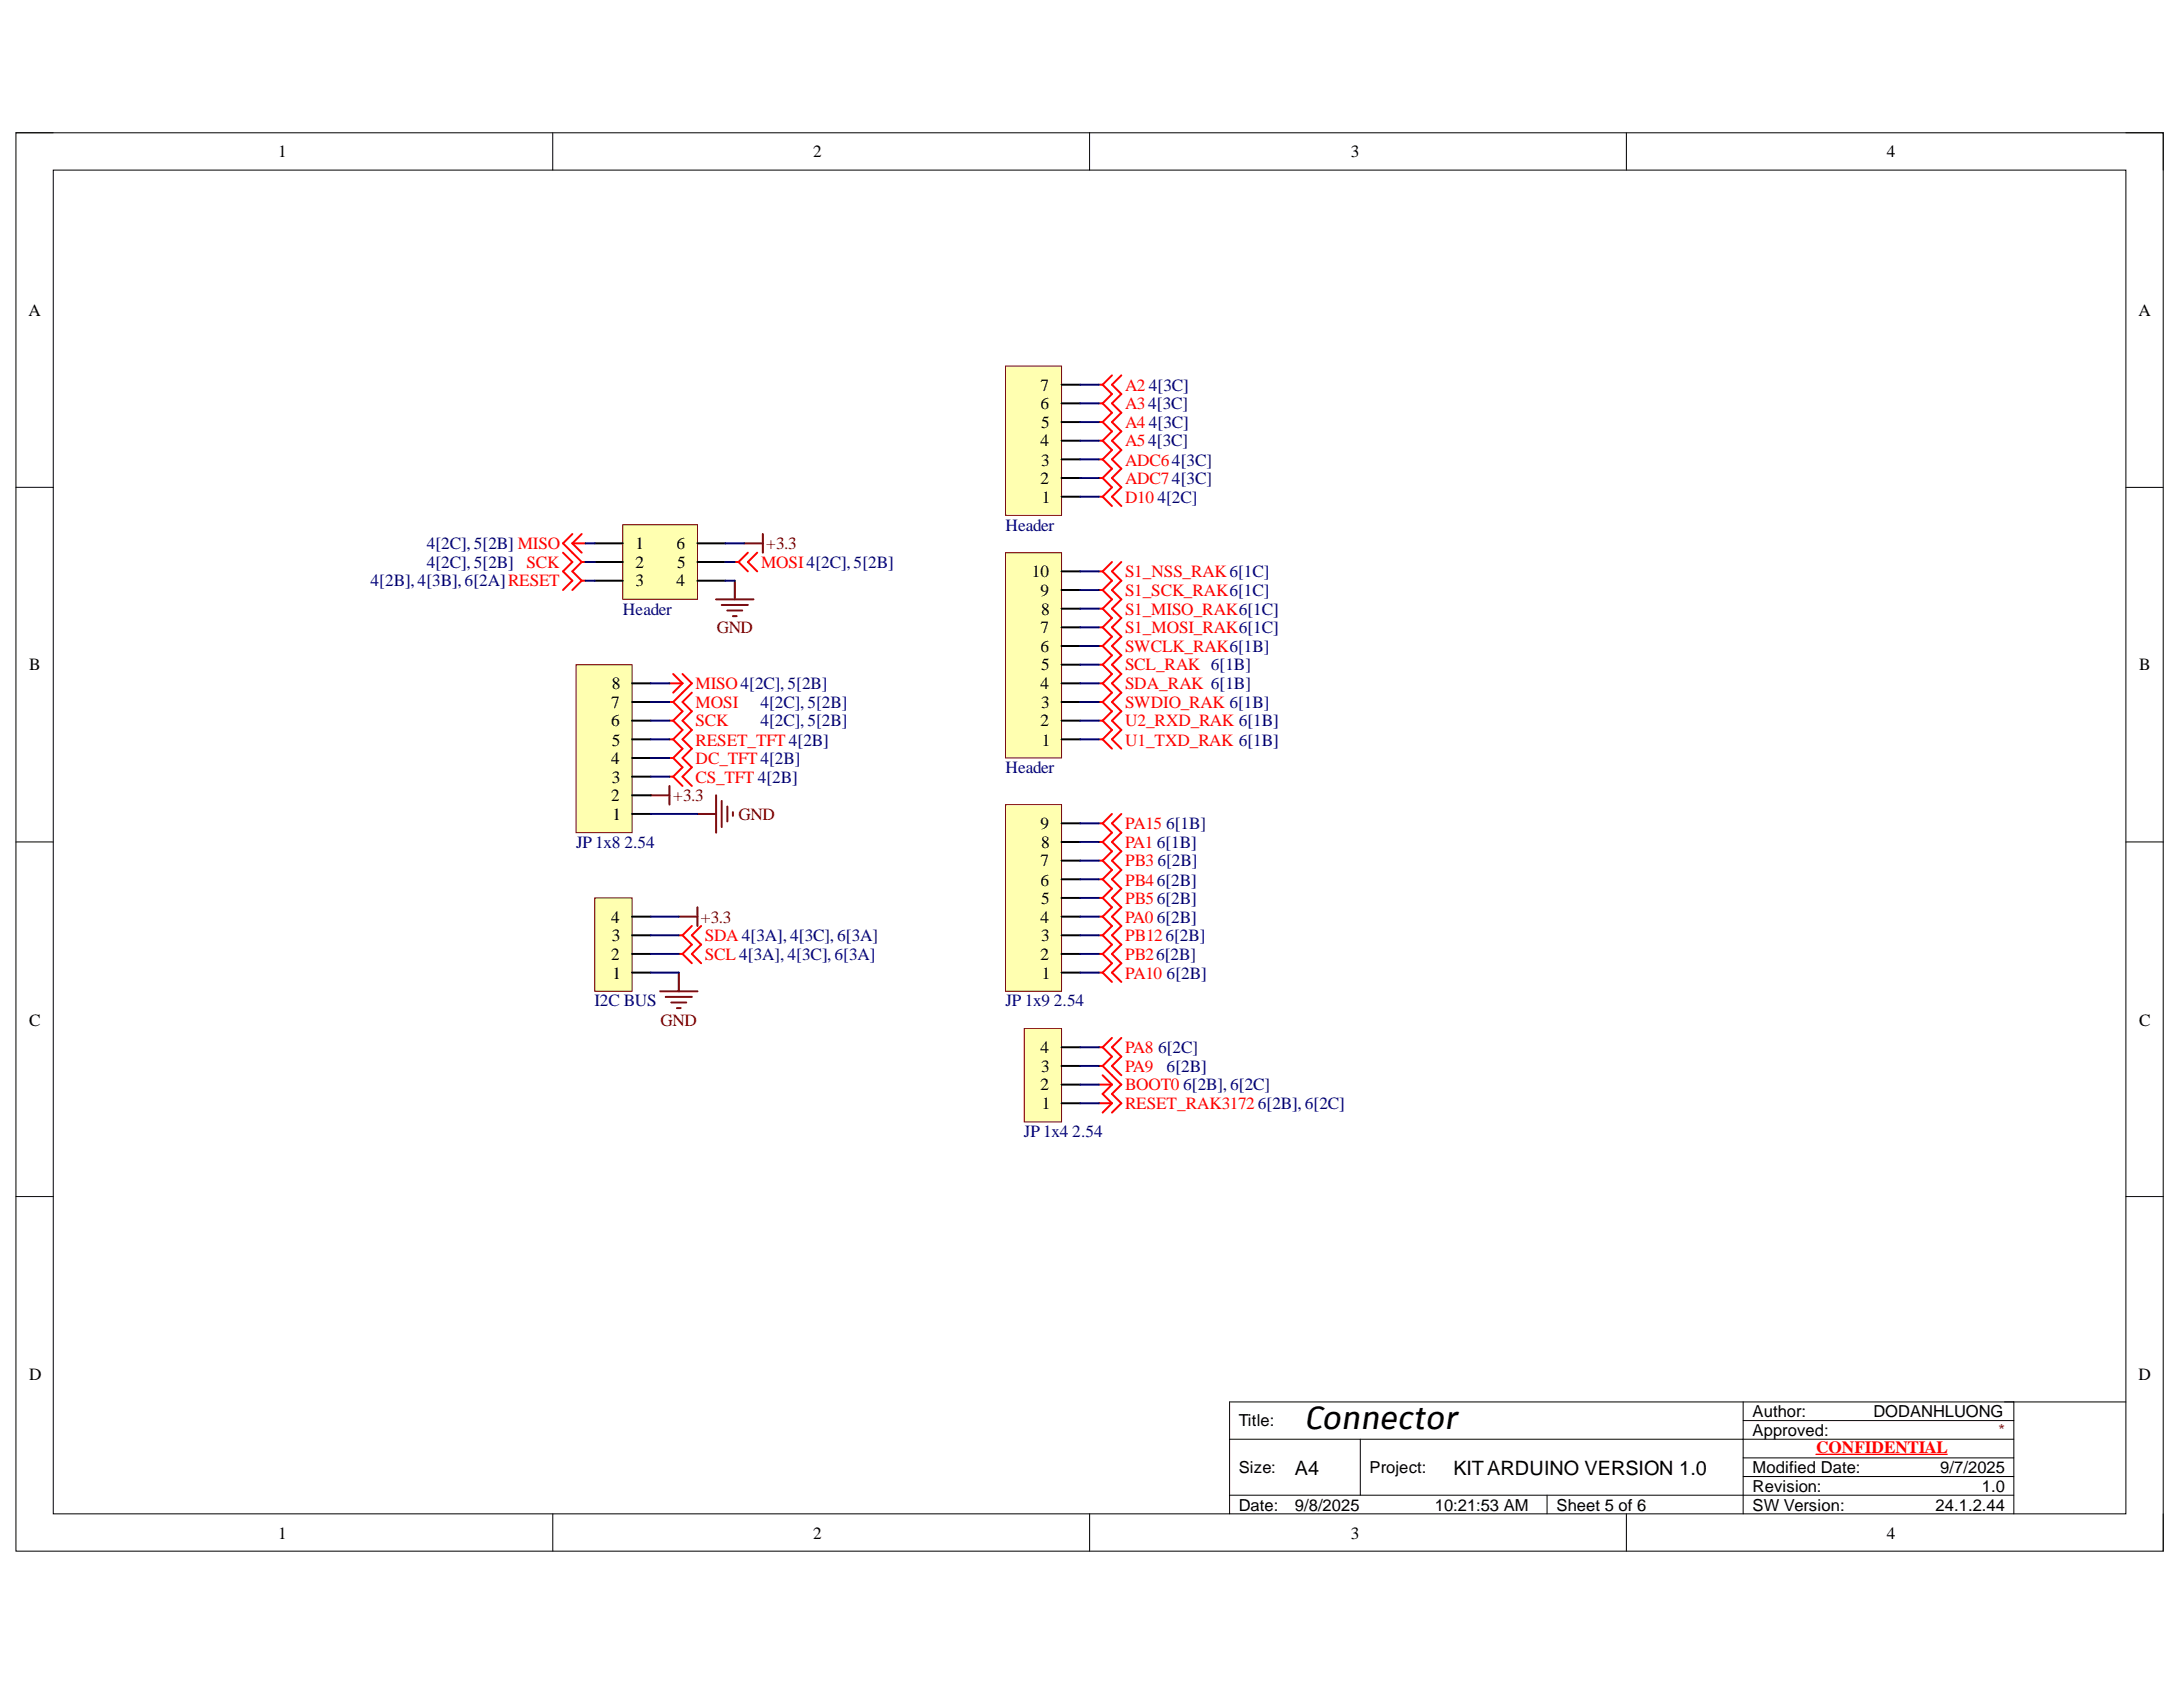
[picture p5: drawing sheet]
<svg xmlns="http://www.w3.org/2000/svg" width="279mm" height="216mm" viewBox="0 0 279 216" stroke-linecap="round" stroke-linejoin="round" font-family="sans-serif">
<defs><g id="words">
<text font-size="4.1" x="166.9" y="182.9">Connector</text>
<g font-size="2.5">
<text x="165.7" y="188.7">A4</text>
<text x="186" y="188.7">KITARDUINO VERSION 1.0</text>
</g>
<g font-size="2.2">
<text x="35.6" y="20.1">1</text>
<text x="104.1" y="20.1">2</text>
<text x="172.9" y="20.1">3</text>
<text x="241.5" y="20.1">4</text>
<text x="3.6" y="40.4">A</text>
<text x="273.7" y="40.4">A</text>
<text x="133.2" y="52.4">6</text>
<text x="133.2" y="50">7</text>
<text x="133.2" y="57.1">4</text>
<text x="133.3" y="59.6">3</text>
<text x="133.3" y="54.8">5</text>
<text x="133.2" y="62">2</text>
<text x="133.3" y="64.3">1</text>
<text x="81.3" y="70.3">1</text>
<text x="86.6" y="70.3">6</text>
<text x="81.3" y="72.7">2</text>
<text x="81.3" y="75.1">3</text>
<text x="86.6" y="75.1">4</text>
<text x="86.7" y="72.7">5</text>
<text x="132.1" y="73.9">10</text>
<text x="133.2" y="76.2">9</text>
<text x="133.2" y="83.4">6</text>
<text x="133.2" y="81.1">7</text>
<text x="133.3" y="78.7">8</text>
<text x="3.7" y="85.8">B</text>
<text x="78.3" y="88.2">8</text>
<text x="133.2" y="88.2">4</text>
<text x="133.3" y="85.8">5</text>
<text x="273.8" y="85.8">B</text>
<text x="78.2" y="93">6</text>
<text x="78.2" y="90.6">7</text>
<text x="78.3" y="95.4">5</text>
<text x="133.2" y="93">2</text>
<text x="133.3" y="90.6">3</text>
<text x="133.3" y="95.4">1</text>
<text x="78.2" y="97.8">4</text>
<text x="78.3" y="100.1">3</text>
<text x="78.2" y="102.5">2</text>
<text x="78.4" y="105">1</text>
<text x="133.2" y="106.1">9</text>
<text x="133.2" y="113.3">6</text>
<text x="133.2" y="110.9">7</text>
<text x="133.3" y="108.5">8</text>
<text x="78.2" y="118.1">4</text>
<text x="133.2" y="118.1">4</text>
<text x="133.3" y="115.7">5</text>
<text x="78.2" y="122.9">2</text>
<text x="78.3" y="120.4">3</text>
<text x="78.4" y="125.2">1</text>
<text x="133.2" y="122.9">2</text>
<text x="133.3" y="120.4">3</text>
<text x="133.3" y="125.2">1</text>
<text x="3.7" y="131.2">C</text>
<text x="273.8" y="131.2">C</text>
<text x="133.2" y="134.8">4</text>
<text x="133.3" y="137.2">3</text>
<text x="133.2" y="139.5">2</text>
<text x="133.3" y="142">1</text>
<text x="3.7" y="176.6">D</text>
<text x="273.7" y="176.6">D</text>
<text x="35.6" y="196.9">1</text>
<text x="104.1" y="196.9">2</text>
<text x="172.9" y="196.9">3</text>
<text x="241.5" y="196.9">4</text>
</g>
<g font-size="2.2" fill="#f00">
<text x="144" y="50">A2</text>
<text x="144" y="52.4">A34[3C]</text>
<text x="144" y="54.8">A4</text>
<text x="144" y="57.1">A54[3C]</text>
<text x="144" y="59.6">ADC64[3C]</text>
<text x="144" y="62">ADC74[3C]</text>
<text x="144" y="64.3">D10</text>
<text x="67.4" y="72.7">SCK</text>
<text x="97.4" y="72.7">MOSI4[2C], 5[2B]</text>
<text x="144" y="76.2">S1_SCK_RAK6[1C]</text>
<text x="144" y="73.9">S1_NSS_RAK6[1C]</text>
<text x="144" y="83.4">SWCLK_RAK6[1B]</text>
<text x="144" y="81.1">S1_MOSI_RAK6[1C]</text>
<text x="144" y="78.7">S1_MISO_RAK6[1C]</text>
<text x="89" y="88.2">MISO4[2C], 5[2B]</text>
<text x="144" y="85.8">SCL_RAK 6[1B]</text>
<text x="144" y="88.2">SDA_RAK 6[1B]</text>
<text x="89" y="95.4">RESET_TFT 4[2B]</text>
<text x="89" y="93">SCK</text>
<text x="89" y="90.6">MOSI</text>
<text x="144" y="95.4">U1_TXD_RAK 6[1B]</text>
<text x="144" y="93">U2_RXD_RAK 6[1B]</text>
<text x="144" y="90.6">SWDIO_RAK 6[1B]</text>
<text x="89" y="100.1">CS_TFT 4[2B]</text>
<text x="89" y="97.8">DC_TFT4[2B]</text>
<text x="144" y="106.1">PA15</text>
<text x="144" y="110.9">PB3</text>
<text x="144" y="113.3">PB46[2B]</text>
<text x="144" y="108.5">PA1</text>
<text x="144" y="115.7">PB56[2B]</text>
<text x="144" y="118.1">PA0</text>
<text x="90.2" y="120.4">SDA 4[3A], 4[3C], 6[3A]</text>
<text x="90.2" y="122.9">SCL 4[3A], 4[3C], 6[3A]</text>
<text x="144" y="120.4">PB126[2B]</text>
<text x="144" y="122.9">PB26[2B]</text>
<text x="144" y="125.2">PA10</text>
<text x="144" y="137.2">PA9</text>
<text x="144" y="134.8">PA8</text>
<text x="144" y="142">RESET_RAK3172</text>
<text x="144" y="139.5">BOOT0</text>
<text x="232.4" y="185.9">CONFIDENTIAL</text>
</g>
<g font-size="2.2" fill="#000080">
<text x="147" y="50">4[3C]</text>
<text x="147" y="54.8">4[3C]</text>
<text x="148.1" y="64.3">4[2C]</text>
<text x="54.6" y="70.3">4[2C], 5[2B] MISO</text>
<text x="128.7" y="68">Header</text>
<text x="47.4" y="75.1">4[2B], 4[3B], 6[2A]RESET</text>
<text x="54.6" y="72.7">4[2C], 5[2B]</text>
<text x="79.7" y="78.7">Header</text>
<text x="97.3" y="93">4[2C], 5[2B]</text>
<text x="97.3" y="90.6">4[2C], 5[2B]</text>
<text x="128.7" y="99">Header</text>
<text x="149.2" y="106.1">6[1B]</text>
<text x="73.7" y="108.5">JP 1x8 2.54</text>
<text x="148.1" y="108.5">6[1B]</text>
<text x="148.1" y="110.9">6[2B]</text>
<text x="148.1" y="118.1">6[2B]</text>
<text x="149.3" y="125.2">6[2B]</text>
<text x="76.1" y="128.8">I2C BUS</text>
<text x="128.7" y="128.8">JP 1x9 2.54</text>
<text x="148.2" y="134.8">6[2C]</text>
<text x="149.3" y="137.2">6[2B]</text>
<text x="151.4" y="139.5">6[2B], 6[2C]</text>
<text x="161" y="142">6[2B], 6[2C]</text>
<text x="131.1" y="145.5">JP 1x4 2.54</text>
</g>
<g font-size="2.2" fill="#800000">
<text x="98.1" y="70.3">+3.3</text>
<text x="91.7" y="81.1">GND</text>
<text x="86.2" y="102.5">+3.3</text>
<text x="94.5" y="105">GND</text>
<text x="89.7" y="118.1">+3.3</text>
<text x="84.6" y="131.2">GND</text>
</g>
<g font-size="2.1">
<text x="158.5" y="182.5">Title:</text>
<text x="224.3" y="181.4">Author:</text>
<text x="224.3" y="183.7">Approved:</text>
<text x="239.8" y="181.4">DODANHLUONG</text>
<text x="158.5" y="188.5">Size:</text>
<text x="175.3" y="188.5">Project:</text>
<text x="224.3" y="190.9">Revision:</text>
<text x="224.3" y="188.5">Modified Date:</text>
<text x="248.3" y="188.5">9/7/2025</text>
<text x="253.7" y="190.9">1.0</text>
<text x="158.5" y="193.4">Date:</text>
<text x="165.7" y="193.4">9/8/2025</text>
<text x="183.6" y="193.4">10:21:53 AM</text>
<text x="199.2" y="193.4">Sheet 5 of 6</text>
<text x="224.3" y="193.4">SW Version:</text>
<text x="247.7" y="193.4">24.1.2.44</text>
</g>
<text font-size="2.1" fill="#85200c" x="255.8" y="183.7">*</text>
</g></defs>
<path d="M2 17h274.9v181.5h-274.9z" fill="none" stroke="#000" stroke-width=".13"/>
<path d="M6.8 21.8h265.3v171.9h-265.3z" fill-rule="evenodd" fill="#fff"/>
<g fill="none" stroke="#000" stroke-width=".13">
<path d="M2 17h4.8M70.7 17v4.8M139.5 17v4.8M208.2 17v4.8M272.1 17h4.8v4.8M6.8 21.8h265.3v171.9h-265.3zM2 62.4h4.8M272.1 62.4h4.8M2 107.8h4.8M272.1 107.8h4.8M2 153.1h4.8M272.1 153.1h4.8"/>
<path d="M223.1 179.4v14.3M257.7 179.4v14.3M272.1 179.4h-114.7v14.3M70.7 193.7v4.8M139.5 193.7v4.8M157.4 184.2h100.3M157.4 191.4h100.3M174.1 184.2v7.2M198 191.4v2.3M208.2 193.7v4.8M223.1 181.8h34.6M223.1 186.6h34.6"/>
<path d="M223.1 189h34.6M276.9 193.7v4.8"/>
</g>
<path d="M232.4 186.1h16.8" fill="none" stroke="#f00" stroke-width=".17"/>
<path d="M79.7 67.1h9.6v9.6h-9.6z" fill-rule="evenodd" fill="#ffffb0"/>
<path d="M79.7 67.1h9.6v9.6h-9.6z" fill="none" stroke="#800000" stroke-width=".13"/>
<path d="M76.1 69.5h3.6M76.1 71.9h3.6M76.1 74.3h3.6M89.3 69.5h3.5M89.3 71.9h3.5M89.3 74.3h3.5" fill="none" stroke="#000" stroke-width=".25"/>
<g fill="none" stroke="#800000" stroke-width=".25">
<path d="M91.7 76.7h4.7M92.4 77.4h3.3M93.1 78.1h1.9M93.8 78.9h.5M94 74.3v2.4M95.2 69.5h2.4M97.6 68.3v2.4M83.3 101.8h2.4M85.7 100.6v2.4M86.9 117.3h2.4M89.3 104.2h2.4M89.3 116.1v2.4"/>
<path d="M91.7 101.8v4.8M92.4 102.5v3.3M93.1 103.2v1.9M93.8 103.9v.5M84.5 126.9h4.8M85.2 127.6h3.3M85.9 128.3h1.9M86.6 129h.5M86.9 124.5v2.4"/>
</g>
<g fill="none" stroke="#f00" stroke-width=".25">
<path d="M140.6 49.2h.5M140.6 51.6h.5M140.6 54h.5M140.6 56.4h.5M140.6 58.8h.5M141.1 49.2l1.2 1.2-1.2 1.2M141.1 51.6l1.2 1.2-1.2 1.2M141.1 54l1.2 1.2-1.2 1.2M141.1 56.4l1.2 1.2-1.2 1.2M141.1 58.8l1.2 1.2-1.2 1.2M142.3 48l-1.2 1.2M143.5 48l-1.2 1.2 1.2 1.2-1.2 1.2 1.2 1.2-1.2 1.2 1.2 1.2-1.2 1.2 1.2 1.2-1.2 1.2 1.2 1.2-1.2 1.2 1.2 1.2"/>
<path d="M72.1 70.7l1.2 1.2-1.2 1.2 1.2 1.2-1.2 1.2M73.3 69.5l1.1 1.2M73.3 68.3l-1.2 1.2 2.3 2.4M73.3 69.5h1.6M74.4 71.9h.5M74.4 68.3l-1.1 1.2M74.4 71.9l-1.1 1.2 1.1 1.2M74.4 74.3l-1.1 1.2M74.4 74.3h.5M94 71.9h.5M94.5 71.9l1.2 1.2M95.7 70.7l-1.2 1.2"/>
<path d="M96.9 70.7l-1.2 1.2 1.2 1.2M140.6 61.2h.5M140.6 77.9h.5M140.6 75.5h.5M140.6 73.1h.5M141.1 61.2l1.2 1.2M141.1 77.9l1.2 1.2-1.2 1.2M141.1 75.5l1.2 1.2-1.2 1.2M141.1 73.1l1.2 1.2-1.2 1.2M142.3 71.9l-1.2 1.2M143.5 71.9l-1.2 1.2 1.2 1.2-1.2 1.2 1.2 1.2-1.2 1.2 1.2 1.2-1.2 1.2 1.2 1.2-1.2 1.2 1.2 1.2-1.2 1.2 1.2 1.2-1.2 1.2 1.2 1.1-1.2 1.2 1.2 1.2-1.2 1.2 1.2 1.2-1.2 1.2 1.2 1.2M85.7 99.4h.5"/>
<path d="M85.7 97h.5M85.7 94.6h.5M85.7 92.2h.5M85.7 89.8h.5M85.7 87.5h1.7M86.2 99.4l1.2 1.2M86.2 97l1.2 1.2-1.2 1.2M86.2 94.6l1.2 1.2-1.2 1.2M86.2 92.2l1.2 1.2-1.2 1.2M86.2 89.8l1.2 1.2-1.2 1.2M86.2 86.3l1.2 1.2M87.4 86.3l1.1 1.2-2.3 2.3"/>
<path d="M87.4 87.5l-1.2 1.1M88.5 88.6l-1.1 1.2 1.1 1.2-1.1 1.2 1.1 1.2-1.1 1.2 1.1 1.2-1.1 1.2 1.1 1.2-1.1 1.2 1.1 1.2M140.6 94.6h.5M140.6 92.2h.5M140.6 89.8h.5M140.6 87.5h.5M140.6 82.7h.5M140.6 85.1h.5M140.6 80.3h.5M141.1 94.6l1.2 1.2M141.1 92.2l1.2 1.2-1.2 1.2M141.1 89.8l1.2 1.2-1.2 1.2"/>
<path d="M141.1 87.5l1.2 1.1-1.2 1.2M141.1 82.7l1.2 1.2-1.2 1.2M141.1 80.3l1.2 1.2-1.2 1.2M141.1 85.1l1.2 1.2-1.2 1.2M86.9 119.7h.5M87.4 119.7l1.1 1.2-1.1 1.2M88.5 118.5l-1.1 1.2M89.7 118.5l-1.2 1.2 1.2 1.2-1.2 1.2 1.2 1.2M86.9 122.1h.5M87.4 122.1l1.1 1.2"/>
</g>
<path d="M128.7 70.7h7.2v26.3h-7.2z" fill-rule="evenodd" fill="#ffffb0"/>
<path d="M128.7 70.7h7.2v26.3h-7.2z" fill="none" stroke="#800000" stroke-width=".13"/>
<path d="M135.9 77.9h2.4M135.9 75.5h2.4M135.9 73.1h2.4M135.9 94.6h2.4M135.9 92.2h2.4M135.9 89.8h2.4M135.9 87.5h2.4M135.9 85.1h2.4M135.9 82.7h2.4M135.9 80.3h2.4" fill="none" stroke="#000" stroke-width=".25"/>
<path d="M140.6 63.6h.5M141.1 63.6l1.2 1.2M142.3 62.4l-1.2 1.2M143.5 62.4l-1.2 1.2 1.2 1.2" fill="none" stroke="#f00" stroke-width=".25"/>
<path d="M128.7 46.8h7.2v19.2h-7.2z" fill-rule="evenodd" fill="#ffffb0"/>
<path d="M128.7 46.8h7.2v19.2h-7.2z" fill="none" stroke="#800000" stroke-width=".13"/>
<path d="M135.9 58.8h2.4M135.9 56.4h2.4M135.9 54h2.4M135.9 51.6h2.4M135.9 49.2h2.4M135.9 63.6h2.4M135.9 61.2h2.4" fill="none" stroke="#000" stroke-width=".25"/>
<g fill="none" stroke="#f00" stroke-width=".25">
<path d="M140.6 110.1h.5M140.6 112.5h.5M140.6 114.9h.5M140.6 117.3h.5M140.6 119.7h.5M140.6 107.8h.5M140.6 105.4h.5M141.1 110.1l1.2 1.2-1.2 1.2M141.1 107.8l1.2 1.1-1.2 1.2M141.1 112.5l1.2 1.2-1.2 1.2M141.1 114.9l1.2 1.2-1.2 1.2M141.1 117.3l1.2 1.2-1.2 1.2"/>
<path d="M141.1 119.7l1.2 1.2-1.2 1.2M141.1 105.4l1.2 1.2-1.2 1.2M142.3 104.2l-1.2 1.2M143.5 104.2l-1.2 1.2 1.2 1.2-1.2 1.2 1.2 1.1-1.2 1.2 1.2 1.2-1.2 1.2 1.2 1.2-1.2 1.2 1.2 1.2-1.2 1.2 1.2 1.2-1.2 1.2 1.2 1.2-1.2 1.2 1.2 1.2-1.2 1.2 1.2 1.2M140.6 122.1h.5M140.6 124.5h.5M140.6 136.4h.5M140.6 134h.5M141.1 122.1l1.2 1.2-1.2 1.2M141.1 124.5l1.2 1.2M141.1 136.4l1.2 1.2M141.1 134l1.2 1.2-1.2 1.2"/>
<path d="M142.3 132.8l-1.2 1.2M143.5 132.8l-1.2 1.2 1.2 1.2-1.2 1.2 1.2 1.2"/>
</g>
<path d="M76.1 114.9h4.8v12h-4.8z" fill-rule="evenodd" fill="#ffffb0"/>
<path d="M76.1 114.9h4.8v12h-4.8z" fill="none" stroke="#800000" stroke-width=".13"/>
<path d="M80.9 119.7h2.4M80.9 117.3h2.4M80.9 124.5h2.4M80.9 122.1h2.4" fill="none" stroke="#000" stroke-width=".25"/>
<path d="M140.6 138.8h1.7M141.1 137.6l1.2 1.2M142.3 138.8l-1.2 1.2 1.2 1.2M142.3 137.6l1.2 1.2-1.2 1.2 1.2 1.2-1.2 1.2M140.6 141.2h1.7M142.3 141.2l-1.2 1.2" fill="none" stroke="#f00" stroke-width=".25"/>
<path d="M131.1 131.6h4.8v12h-4.8z" fill-rule="evenodd" fill="#ffffb0"/>
<path d="M131.1 131.6h4.8v12h-4.8z" fill="none" stroke="#800000" stroke-width=".13"/>
<path d="M135.9 138.8h2.4M135.9 136.4h2.4M135.9 134h2.4M135.9 141.2h2.4" fill="none" stroke="#000" stroke-width=".25"/>
<path d="M128.7 103h7.2v23.9h-7.2z" fill-rule="evenodd" fill="#ffffb0"/>
<path d="M128.7 103h7.2v23.9h-7.2z" fill="none" stroke="#800000" stroke-width=".13"/>
<path d="M135.9 119.7h2.4M135.9 117.3h2.4M135.9 114.9h2.4M135.9 112.5h2.4M135.9 110.1h2.4M135.9 107.8h2.4M135.9 105.4h2.4M135.9 124.5h2.4M135.9 122.1h2.4" fill="none" stroke="#000" stroke-width=".25"/>
<path d="M73.7 85.1h7.2v21.5h-7.2z" fill-rule="evenodd" fill="#ffffb0"/>
<path d="M73.7 85.1h7.2v21.5h-7.2z" fill="none" stroke="#800000" stroke-width=".13"/>
<path d="M80.9 99.4h2.4M80.9 97h2.4M80.9 94.6h2.4M80.9 92.2h2.4M80.9 89.8h2.4M80.9 87.5h2.4M80.9 104.2h2.4M80.9 101.8h2.4" fill="none" stroke="#000" stroke-width=".25"/>
<g fill="none" stroke="#000080" stroke-width=".25">
<path d="M138.3 58.8h2.3M138.3 56.4h2.3M138.3 54h2.3M138.3 51.6h2.3M138.3 49.2h2.3M74.9 74.3h1.2M74.9 69.5h1.2M74.9 71.9h1.2M92.8 74.3h1.2M92.8 69.5h2.4M92.8 71.9h1.2M138.3 61.2h2.3"/>
<path d="M138.3 77.9h2.3M138.3 75.5h2.3M138.3 73.1h2.3M138.3 63.6h2.3M83.3 99.4h2.4M83.3 97h2.4M83.3 94.6h2.4M83.3 92.2h2.4M83.3 89.8h2.4M83.3 87.5h2.4M138.3 94.6h2.3M138.3 92.2h2.3"/>
<path d="M138.3 89.8h2.3M138.3 87.5h2.3M138.3 85.1h2.3M138.3 82.7h2.3M138.3 80.3h2.3M83.3 104.2h6M83.3 119.7h3.6M83.3 117.3h3.6M138.3 119.7h2.3M138.3 117.3h2.3M138.3 114.9h2.3M138.3 112.5h2.3"/>
<path d="M138.3 110.1h2.3M138.3 107.8h2.3M138.3 105.4h2.3M83.3 124.5h3.6M83.3 122.1h3.6M138.3 124.5h2.3M138.3 138.8h2.3M138.3 136.4h2.3M138.3 134h2.3M138.3 122.1h2.3M138.3 141.2h2.3"/>
</g>
<use href="#words"/>
</svg>
